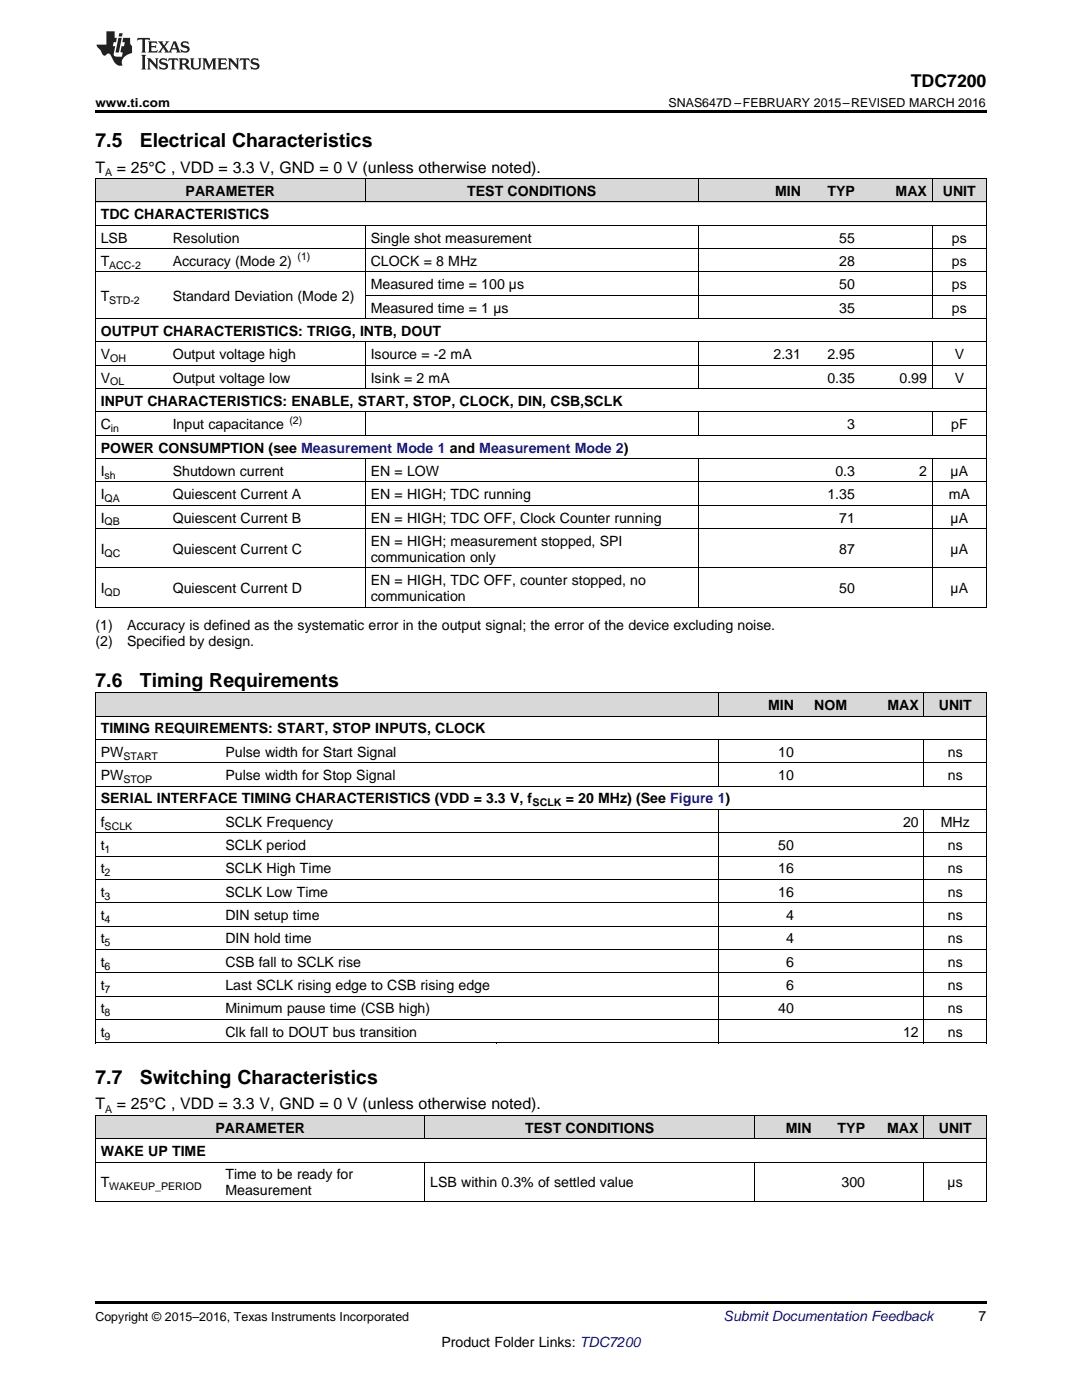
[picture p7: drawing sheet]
<svg xmlns="http://www.w3.org/2000/svg" width="216mm" height="279mm" viewBox="0 0 216 279" stroke-linecap="round" stroke-linejoin="round" font-family="sans-serif">
<defs><g id="words">
<g font-size="3.9">
<text x="19" y="29.3">7.5</text>
<text x="27.9" y="29.3">Electrical Characteristics</text>
<text x="19" y="137.1">7.6</text>
<text x="27.9" y="137.1">Timing Requirements</text>
<text x="19" y="216.3">7.7</text>
<text x="27.9" y="216.3">Switching Characteristics</text>
</g>
<text font-size="3.5" x="181.8" y="17.3">TDC7200</text>
<g font-size="3.2">
<text x="19" y="34.4">T</text>
<text x="23.3" y="34.4">= 25°C , VDD = 3.3 V, GND = 0 V (unless otherwise noted).</text>
<text x="19" y="221.4">T</text>
<text x="23.3" y="221.4">= 25°C , VDD = 3.3 V, GND = 0 V (unless otherwise noted).</text>
</g>
<g font-size="2.8">
<text x="37" y="39.1">PARAMETER</text>
<text x="93.2" y="39.1">TEST CONDITIONS</text>
<text x="154.7" y="39.1">MIN</text>
<text x="165.1" y="39.1">TYP</text>
<text x="178.7" y="39.1">MAX</text>
<text x="188.1" y="39.1">UNIT</text>
<text x="20.1" y="43.7">TDC CHARACTERISTICS</text>
<text x="20.1" y="48.4">LSB</text>
<text x="20.1" y="53.1">T</text>
<text x="34.5" y="48.4">Resolution</text>
<text x="34.5" y="53.1">Accuracy (Mode 2)</text>
<text x="74" y="48.4">Single shot measurement</text>
<text x="74" y="53.1">CLOCK = 8 MHz</text>
<text x="167.5" y="48.4">55</text>
<text x="167.5" y="53.1">28</text>
<text x="189.9" y="48.4">ps</text>
<text x="189.9" y="53.1">ps</text>
<text x="74" y="57.7">Measured time = 100 µs</text>
<text x="167.5" y="57.7">50</text>
<text x="189.9" y="57.7">ps</text>
<text x="20.1" y="60">T</text>
<text x="34.5" y="60">Standard Deviation (Mode 2)</text>
<text x="74" y="62.4">Measured time = 1 µs</text>
<text x="167.5" y="62.4">35</text>
<text x="189.9" y="62.4">ps</text>
<text x="20.1" y="67">OUTPUT CHARACTERISTICS: TRIGG, INTB, DOUT</text>
<text x="20.1" y="71.7">V</text>
<text x="34.5" y="71.7">Output voltage high</text>
<text x="74" y="71.7">Isource = -2 mA</text>
<text x="154.3" y="71.7">2.31</text>
<text x="165.1" y="71.7">2.95</text>
<text x="190.5" y="71.7">V</text>
<text x="20.1" y="76.3">V</text>
<text x="34.5" y="76.3">Output voltage low</text>
<text x="74" y="76.3">Isink = 2 mA</text>
<text x="165.1" y="76.3">0.35</text>
<text x="179.5" y="76.3">0.99</text>
<text x="190.5" y="76.3">V</text>
<text x="20.1" y="81">INPUT CHARACTERISTICS: ENABLE, START, STOP, CLOCK, DIN, CSB,SCLK</text>
<text x="20.1" y="85.7">C</text>
<text x="34.5" y="85.7">Input capacitance</text>
<text x="169" y="85.7">3</text>
<text x="189.8" y="85.7">pF</text>
<text x="20.1" y="90.3">POWER CONSUMPTION (see Measurement Mode 1 and Measurement Mode 2)</text>
<text x="20.1" y="95">I</text>
<text x="34.5" y="95">Shutdown current</text>
<text x="74" y="95">EN = LOW</text>
<text x="166.7" y="95">0.3</text>
<text x="183.4" y="95">2</text>
<text x="189.7" y="95">µA</text>
<text x="20.1" y="99.6">I</text>
<text x="34.5" y="99.6">Quiescent Current A</text>
<text x="74" y="99.6">EN = HIGH; TDC running</text>
<text x="165.1" y="99.6">1.35</text>
<text x="189.3" y="99.6">mA</text>
<text x="20.1" y="104.3">I</text>
<text x="34.5" y="104.3">Quiescent Current B</text>
<text x="74" y="104.3">EN = HIGH; TDC OFF, Clock Counter running</text>
<text x="167.5" y="104.3">71</text>
<text x="189.7" y="104.3">µA</text>
<text x="20.1" y="110.5">I</text>
<text x="34.5" y="110.5">Quiescent Current C</text>
<text x="74" y="108.9">EN = HIGH; measurement stopped, SPI</text>
<text x="74" y="112.1">communication only</text>
<text x="167.5" y="110.5">87</text>
<text x="189.7" y="110.5">µA</text>
<text x="20.1" y="118.4">I</text>
<text x="34.5" y="118.4">Quiescent Current D</text>
<text x="74" y="116.8">EN = HIGH, TDC OFF, counter stopped, no</text>
<text x="74" y="119.9">communication</text>
<text x="167.5" y="118.4">50</text>
<text x="189.7" y="118.4">µA</text>
<text x="19" y="125.8">(1)</text>
<text x="25.4" y="125.8">Accuracy is defined as the systematic error in the output signal; the error of the device excluding noise.</text>
<text x="19" y="129">(2)</text>
<text x="25.4" y="129">Specified by design.</text>
<text x="153.2" y="141.7">MIN</text>
<text x="162.5" y="141.7">NOM</text>
<text x="177.1" y="141.7">MAX</text>
<text x="187.3" y="141.7">UNIT</text>
<text x="20.1" y="146.4">TIMING REQUIREMENTS: START, STOP INPUTS, CLOCK</text>
<text x="20.1" y="151">PW</text>
<text x="20.1" y="155.7">PW</text>
<text x="45" y="151">Pulse width for Start Signal</text>
<text x="45" y="155.7">Pulse width for Stop Signal</text>
<text x="155.3" y="151">10</text>
<text x="155.3" y="155.7">10</text>
<text x="189.1" y="151">ns</text>
<text x="189.1" y="155.7">ns</text>
<text x="20.1" y="160.3">SERIAL INTERFACE TIMING CHARACTERISTICS (VDD = 3.3 V, f</text>
<text x="112.9" y="160.3">= 20 MHz) (See Figure 1)</text>
<text x="20.1" y="165">f</text>
<text x="45" y="165">SCLK Frequency</text>
<text x="180.2" y="165">20</text>
<text x="187.7" y="165">MHz</text>
<text x="20.1" y="169.7">t</text>
<text x="45" y="169.7">SCLK period</text>
<text x="155.3" y="169.7">50</text>
<text x="189.1" y="169.7">ns</text>
<text x="20.1" y="174.3">t</text>
<text x="20.1" y="179">t</text>
<text x="45" y="174.3">SCLK High Time</text>
<text x="45" y="179">SCLK Low Time</text>
<text x="155.3" y="174.3">16</text>
<text x="155.3" y="179">16</text>
<text x="189.1" y="174.3">ns</text>
<text x="189.1" y="179">ns</text>
<text x="20.1" y="183.6">t</text>
<text x="45" y="183.6">DIN setup time</text>
<text x="156.9" y="183.6">4</text>
<text x="189.1" y="183.6">ns</text>
<text x="20.1" y="188.3">t</text>
<text x="45" y="188.3">DIN hold time</text>
<text x="156.9" y="188.3">4</text>
<text x="189.1" y="188.3">ns</text>
<text x="20.1" y="192.9">t</text>
<text x="20.1" y="197.6">t</text>
<text x="45" y="192.9">CSB fall to SCLK rise</text>
<text x="45" y="197.6">Last SCLK rising edge to CSB rising edge</text>
<text x="156.9" y="192.9">6</text>
<text x="156.9" y="197.6">6</text>
<text x="189.1" y="192.9">ns</text>
<text x="189.1" y="197.6">ns</text>
<text x="20.1" y="202.2">t</text>
<text x="45" y="202.2">Minimum pause time (CSB high)</text>
<text x="155.3" y="202.2">40</text>
<text x="189.1" y="202.2">ns</text>
<text x="20.1" y="206.9">t</text>
<text x="45" y="206.9">Clk fall to DOUT bus transition</text>
<text x="180.2" y="206.9">12</text>
<text x="189.1" y="206.9">ns</text>
<text x="43" y="226.1">PARAMETER</text>
<text x="104.8" y="226.1">TEST CONDITIONS</text>
<text x="156.8" y="226.1">MIN</text>
<text x="167.1" y="226.1">TYP</text>
<text x="177" y="226.1">MAX</text>
<text x="187.3" y="226.1">UNIT</text>
<text x="20.1" y="230.7">WAKE UP TIME</text>
<text x="20.1" y="237">T</text>
<text x="45" y="235.4">Time to be ready for</text>
<text x="45" y="238.5">Measurement</text>
<text x="85.9" y="237">LSB within 0.3% of settled value</text>
<text x="167.9" y="237">300</text>
<text x="189.1" y="237">µs</text>
<text x="195.3" y="263.6">7</text>
<text x="88.1" y="268.9">Product Folder Links: TDC7200</text>
</g>
<text font-size="2.8" fill="#0000c8" x="144.4" y="263.6">Submit Documentation Feedback</text>
<g font-size="2.5">
<text x="19" y="21.4">www.ti.com</text>
<text x="133.4" y="21.4">SNAS647D –FEBRUARY 2015–REVISED MARCH 2016</text>
<text x="19" y="263.6">Copyright © 2015–2016, Texas Instruments Incorporated</text>
</g>
<g font-size="2.1">
<text x="21" y="35.1">A</text>
<text x="21.8" y="53.6">ACC-2</text>
<text x="59.4" y="51.9">(1)</text>
<text x="21.8" y="60.6">STD-2</text>
<text x="22" y="72.2">OH</text>
<text x="22" y="76.9">OL</text>
<text x="22.1" y="86.2">in</text>
<text x="57.7" y="84.5">(2)</text>
<text x="20.9" y="95.5">sh</text>
<text x="20.9" y="100.2">QA</text>
<text x="20.9" y="104.8">QB</text>
<text x="20.9" y="111.1">QC</text>
<text x="20.9" y="118.9">QD</text>
<text x="24.6" y="151.6">START</text>
<text x="24.6" y="156.2">STOP</text>
<text x="106.3" y="160.9">SCLK</text>
<text x="20.9" y="165.6">SCLK</text>
<text x="20.9" y="170.2">1</text>
<text x="20.9" y="174.9">2</text>
<text x="20.9" y="179.5">3</text>
<text x="20.9" y="184.2">4</text>
<text x="20.9" y="188.8">5</text>
<text x="20.9" y="193.5">6</text>
<text x="20.9" y="198.2">7</text>
<text x="20.9" y="202.8">8</text>
<text x="20.9" y="207.5">9</text>
<text x="21" y="222">A</text>
<text x="21.8" y="237.5">WAKEUP_PERIOD</text>
</g>
</g></defs>
<g fill="#d8d8d8">
<path d="M19 222.7h24.9v4.6h-24.9z"/>
<path d="M43.9 222.7h40.9v4.6h-40.9z"/>
<path d="M84.8 222.7h65.8v4.6h-65.8z"/>
<path d="M150.6 222.7h12.5v4.6h-12.5z"/>
<path d="M163.1 222.7h10.6v4.6h-10.6z"/>
<path d="M173.7 222.7h10.7v4.6h-10.7z"/>
<path d="M184.4 222.7h12.4v4.6h-12.4z"/>
<path d="M19 138.3h24.9v4.7h-24.9z"/>
<path d="M43.9 138.3h55.2v4.7h-55.2z"/>
<path d="M99.1 138.3h44.4v4.7h-44.4z"/>
<path d="M143.5 138.3h16v4.7h-16z"/>
<path d="M159.5 138.3h10.7v4.7h-10.7z"/>
<path d="M170.2 138.3h14.2v4.7h-14.2z"/>
<path d="M184.4 138.3h12.4v4.7h-12.4z"/>
<path d="M19 35.7h14.4v4.7h-14.4z"/>
<path d="M33.4 35.7h39.5v4.7h-39.5z"/>
<path d="M72.9 35.7h10.8v4.7h-10.8z"/>
<path d="M83.7 35.7h55.6v4.7h-55.6z"/>
<path d="M139.3 35.7h21.6v4.7h-21.6z"/>
<path d="M160.9 35.7h10.8v4.7h-10.8z"/>
<path d="M171.7 35.7h14.4v4.7h-14.4z"/>
<path d="M186.1 35.7h10.7v4.7h-10.7z"/>
</g>
<g fill="#000">
<path d="M19 22h177.8v.5h-177.8zM19 121.2h.2zM72.8 121.2h.1zM83.6 121.2h.1zM139.2 121.2h.1zM185.9 121.2h.2zM196.7 121.2h.1zM19 208.1l.2 .1zM99 208.1l.1 .1zM143.4 208.1l.1 .1zM184.3 208.1l.1 .1zM196.7 208.1l.1 .1z"/>
<path d="M19 239.8h.2zM84.7 239.8h.1zM150.5 239.8h.1zM184.3 239.8h.1zM196.7 239.8h.1zM19 259.7h177.8v.5h-177.8z"/>
</g>
<g fill="none" stroke="#000" stroke-width=".2">
<path d="M19 35.6h177.8M19.1 35.7v85.5M72.9 35.7v4.7M139.3 35.7v4.7M186 35.7v4.7M196.8 35.7v85.5M19 54.3h177.8M19 49.6h177.8M19 45h177.8M19 40.3h177.8M72.9 45v18.6M72.9 58.9h123.9"/>
<path d="M139.3 45v18.6M186 45v18.6M19 77.6h177.8M19 72.9h177.8M19 68.2h177.8M19 63.6h177.8M72.9 68.3v9.3M139.3 68.3v9.3M186 68.3v9.3M19 96.2h177.8M19 91.5h177.8M19 86.9h177.8"/>
<path d="M19 82.2h177.8M72.9 82.2v4.7M72.9 91.5v29.7M139.3 82.2v4.7M139.3 91.5v29.7M186 82.2v4.7M186 91.5v29.7M19 113.3h177.8M19 105.5h177.8M19 100.8h177.8M19 138.3h177.8v69.9M19 121.2h177.8"/>
<path d="M19.1 138.3v69.9M143.5 138.3v4.7M184.3 138.3v4.7M19 156.9h177.8M19 152.2h177.8M19 147.6h177.8M19 142.9h177.8M143.5 147.6v9.4M184.3 147.6v9.4M19 175.5h177.8M19 170.9h177.8M19 166.2h177.8"/>
<path d="M19 161.6h177.8M143.5 161.6v46.6M184.3 161.6v46.6M19 198.8h177.8M19 194.2h177.8M19 189.5h177.8M19 184.8h177.8M19 180.2h177.8M19 208.1h177.8M19 203.5h177.8M19 239.8h177.8M19 222.6h177.8v17.2"/>
<path d="M19 231.9h177.8M19 227.3h177.8M19.1 222.6v17.2M84.8 222.6v4.7M84.8 232v7.8M150.5 222.6v4.7M150.5 232v7.8M184.3 222.6v4.7M184.3 232v7.8"/>
</g>
<g fill="#231f20">
<path d="M27.5 7.6l-.1 .5 .4-.2h.6v.1v2.1l-.2 .4h1l-.3-.4v-2.1l.1-.1h.5l.5 .2-.2-.5zM29.5 8.3l.2 .3v1.5l-.2 .4h1.8l.2-.6a1.04 1.04 0 0 1-1.3 .2v-.7h.6l.3 .2v-.6l-.3 .2h-.6v-.6l.8-.1 .4 .3-.2-.5zM31.5 8.3l.9 1.1-.9 1.1h.8l-.2-.2 .5-.7 .4 .7-.2 .2h1.5l-.1-.2 .1-.4h.9l.1 .4-.2 .2h1l-.3-.3-.7-1.9h-.5l-.9 2-.8-1 .9-1h-.8l.1 .3-.3 .5-.4-.6 .2-.2zM34.7 8.6l.4 1h-.7zM36.3 8.4a.63 .63 0 0 0-.2 .7 .63 .63 0 0 0 .6 .4l.6 .2 .1 .2a.75 .75 0 0 1-.7 .4 .75 .75 0 0 1-.6-.5l.1 .7 .1-.1a1.11 1.11 0 0 0 1.5-.6 1.13 1.13 0 0 0-1.2-.8l-.1-.4a1.04 1.04 0 0 1 1.2 .2l-.2-.5-.1 .1-.5-.2zM28.2 10.9l.2 .4v2.2l-.2 .4h1l-.3-.4v-2.2l.3-.4zM29.3 11.6l.3 .4v1.5l-.3 .4h.8l-.2-.4v-1.3l1.5 1.7v-1.9l.2-.4h-.7l.2 .4v.9l-1.1-1.3zM32 11.8a.62 .62 0 0 0-.2 .7 .62 .62 0 0 0 .6 .4l.6 .1 .1 .3a.76 .76 0 0 1-.7 .3 .76 .76 0 0 1-.6-.4l.1 .7 .1-.1a1.11 1.11 0 0 0 1.5-.6 1.13 1.13 0 0 0-1.2-.8l-.1-.4a1.04 1.04 0 0 1 1.2 .2l-.2-.6-.1 .1-.5-.1zM33.7 11.6l-.2 .6a.61 .61 0 0 1 .8-.3v1.6l-.2 .4h.9l-.2-.4v-1.6a.63 .63 0 0 1 .8 .3l-.2-.6zM35.6 11.6l.3 .4v1.5l-.3 .4h1l-.2-.2v-.8l.5 .2a.76 .76 0 0 0 1.2 .7l-1-1a.58 .58 0 0 0 .6-.5 .58 .58 0 0 0-.5-.6zM36.4 11.9h.1a.45 .45 0 0 1 .5 .1 .45 .45 0 0 1 .1 .5l-.7 .2zM37.9 11.6l.2 .2a2.17 2.17 0 0 0 .3 1.9 .99 .99 0 0 0 1.6-.6v-1.1l.2-.4h-.7l.2 .2a1.92 1.92 0 0 1-.2 1.8 .6 .6 0 0 1-.9-.5v-1.1l.2-.4zM40.4 11.6l.2 .4v1.5l-.2 .4h.7l-.2-.4v-1.4l.8 1.8 .8-1.8v1.4l-.2 .4h.9l-.2-.4v-1.5l.2-.4h-.8l-.6 1.5-.6-1.5zM43.4 11.6l.2 .4v1.5l-.2 .4h1.8l.2-.6a1.04 1.04 0 0 1-1.3 .1v-.6h.5l.4 .2v-.6l-.4 .2h-.5v-.7h.8l.3 .3-.1-.6zM45.5 11.6l.2 .4v1.5l-.2 .4h.7l-.2-.4v-1.3l1.5 1.7v-1.9l.2-.4h-.7l.2 .4v.9l-1.1-1.3zM47.9 11.6l-.1 .6a.61 .61 0 0 1 .8-.3v1.6l-.3 .4h1l-.3-.4 .1-1.6a.63 .63 0 0 1 .7 .3l-.1-.6zM50.2 11.8a.62 .62 0 0 0-.2 .7 .62 .62 0 0 0 .6 .4l.6 .1 .2 .3a.76 .76 0 0 1-.8 .3 .76 .76 0 0 1-.6-.4l.1 .7 .2-.1a1.11 1.11 0 0 0 1.5-.6 1.13 1.13 0 0 0-1.3-.8l-.1-.4a1.04 1.04 0 0 1 1.2 .2l-.1-.6-.2 .1-.5-.1z"/>
<path d="M21.2 6.3v2.6h-1.9l.1 .4 .7 .9a.91 .91 0 0 0 1 .8 .56 .56 0 0 1 .5-.3 .56 .56 0 0 1 .5 .3l.4 .8a1.53 1.53 0 0 0 1.9 1.2 1.54 1.54 0 0 1 1-2.1l.9-.3v-1.4a1.52 1.52 0 0 1-.3-1.6h-1.4l-.2 .8h.5l-.2 .8h-.4l-.2 1v.2l.4 .1-.2 .8a1.93 1.93 0 0 1-1.6-.3l.3-1.8h-.5l.2-.8h.4l.2-.8h-.4v-1.3zM23.6 7.6l-.6 2.9h.7l.6-2.9zM23.8 6.6l-.1 .7h.6l.2-.7z"/>
</g>
<use href="#words"/>
</svg>
